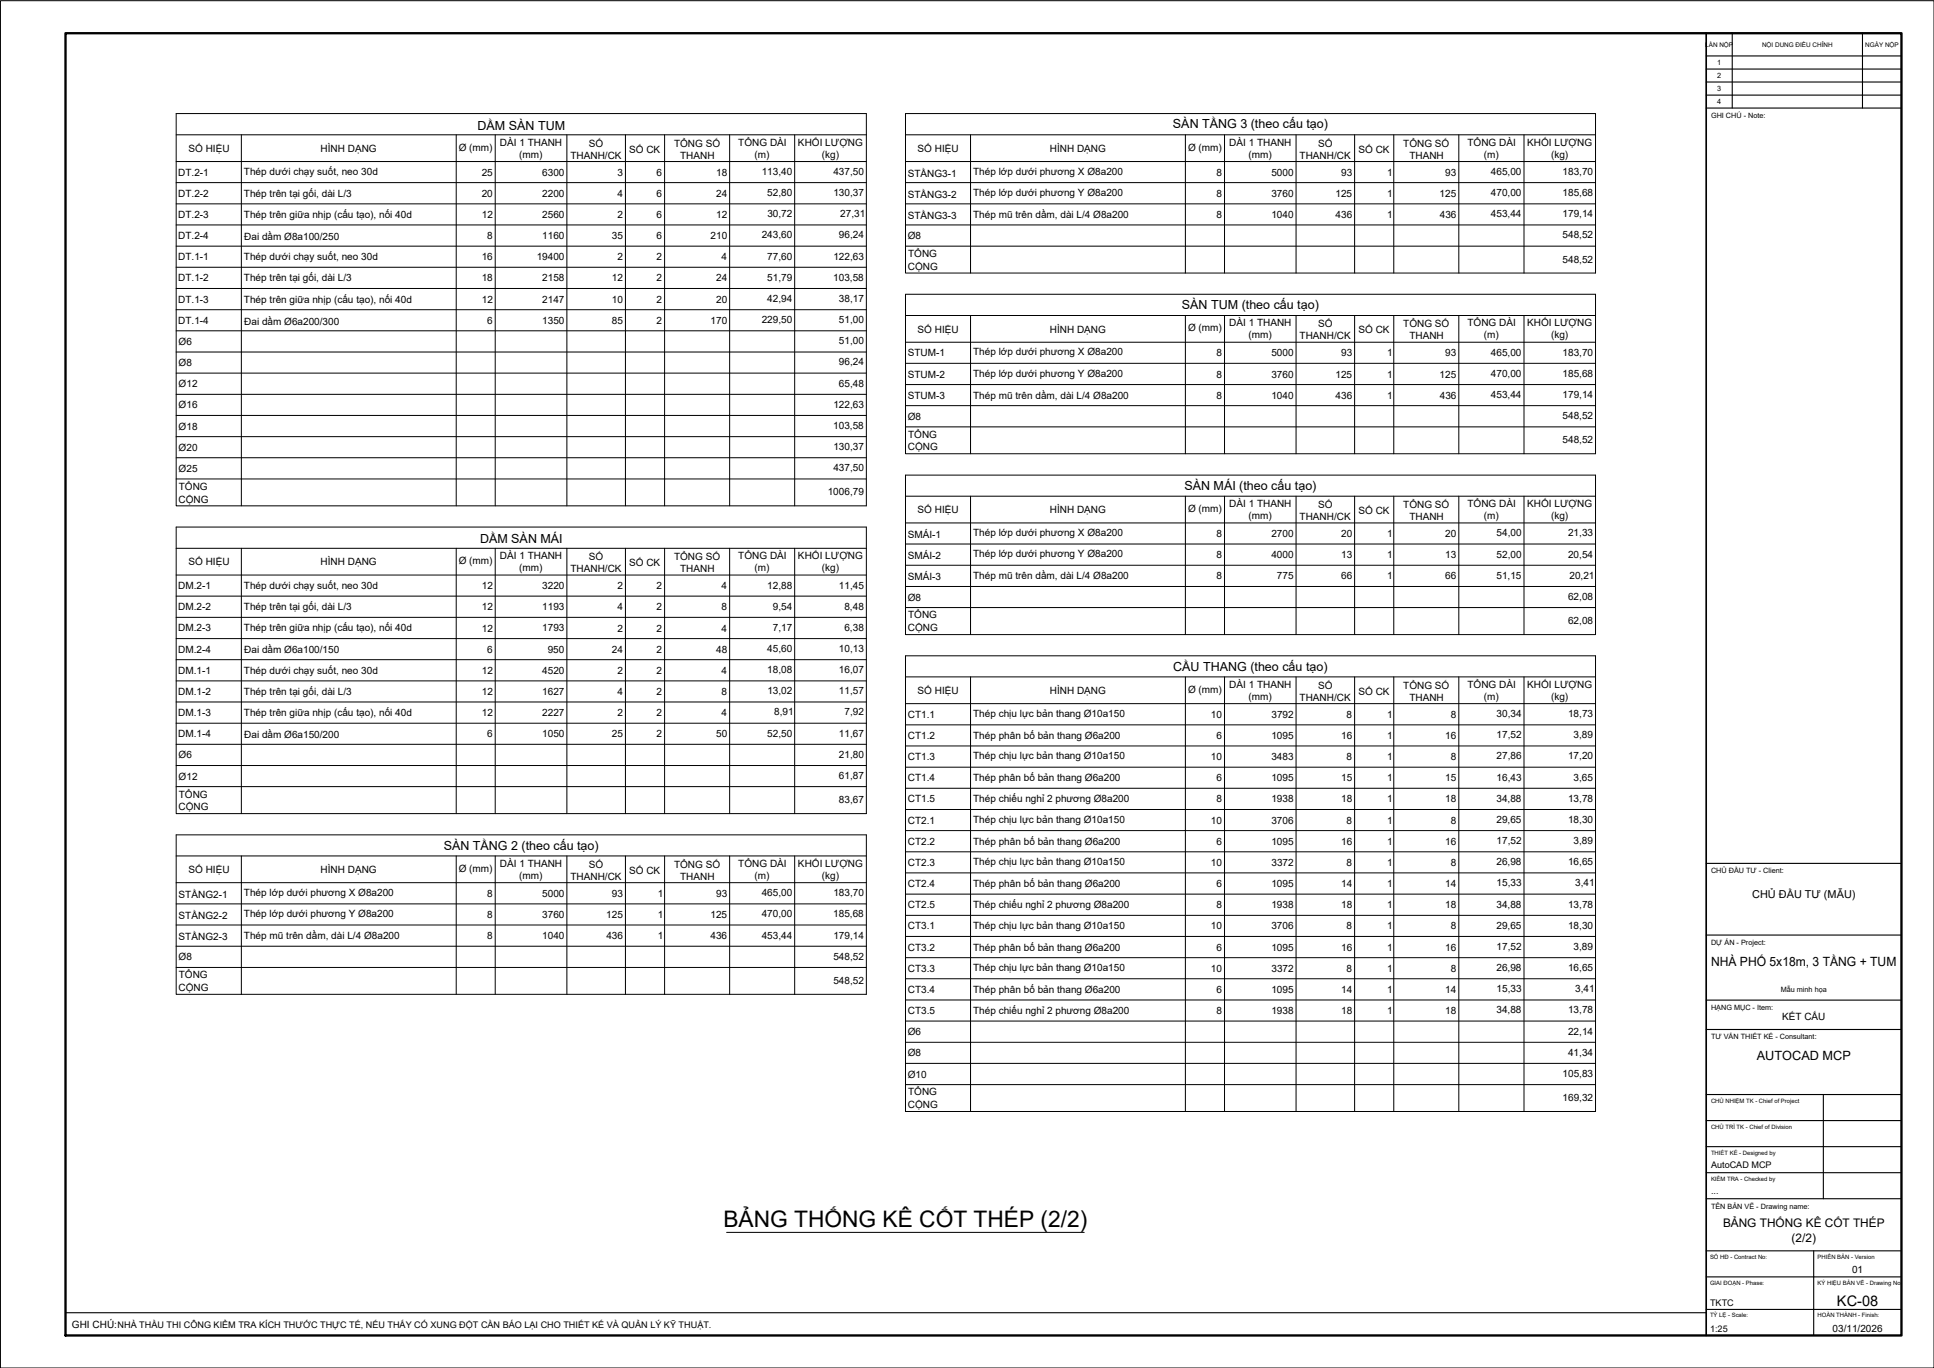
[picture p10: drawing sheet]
<svg xmlns="http://www.w3.org/2000/svg" width="594mm" height="420mm" viewBox="0 0 594 420" stroke-linecap="round" stroke-linejoin="round" font-family="sans-serif">
<defs><g id="words">
<text font-size="7" x="222.2" y="376.9">BẢNG THỐNG KÊ CỐT THÉP (2/2)</text>
<text font-size="4.5" x="564.3" y="401">KC-08</text>
<g font-size="3.9">
<text x="525.6" y="296.7">NHÀ PHỐ 5x18m, 3 TẦNG + TUM</text>
<text x="539.6" y="325.7">AUTOCAD MCP</text>
</g>
<g font-size="3.8">
<text x="146.7" y="39.8">DẦM SÀN TUM</text>
<text x="360.3" y="39.5">SÀN TẦNG 3 (theo cấu tạo)</text>
<text x="363.1" y="95">SÀN TUM (theo cấu tạo)</text>
<text x="363.8" y="150.5">SÀN MÁI (theo cấu tạo)</text>
<text x="147.5" y="166.8">DẦM SÀN MÁI</text>
<text x="360.4" y="206">CẦU THANG (theo cấu tạo)</text>
<text x="136.3" y="261">SÀN TẦNG 2 (theo cấu tạo)</text>
</g>
<g font-size="3.6">
<text x="529.3" y="377">BẢNG THỐNG KÊ CỐT THÉP</text>
<text x="550.3" y="381.6">(2/2)</text>
</g>
<text font-size="3.4" x="538.2" y="275.7">CHỦ ĐẦU TƯ (MẪU)</text>
<g font-size="3.1">
<text x="57.9" y="46.7">SỐ HIỆU</text>
<text x="98.5" y="46.7">HÌNH DẠNG</text>
<text x="140.9" y="46.3">Ø (mm)</text>
<text x="153.6" y="44.7">DÀI 1 THANH</text>
<text x="180.9" y="45">SỐ</text>
<text x="193.3" y="46.9">SỐ CK</text>
<text x="207.1" y="45">TỔNG SỐ</text>
<text x="226.8" y="44.7">TỔNG DÀI</text>
<text x="245.1" y="44.7">KHỐI LƯỢNG</text>
<text x="281.9" y="46.7">SỐ HIỆU</text>
<text x="322.5" y="46.7">HÌNH DẠNG</text>
<text x="364.9" y="46.3">Ø (mm)</text>
<text x="377.6" y="44.7">DÀI 1 THANH</text>
<text x="404.9" y="45">SỐ</text>
<text x="417.3" y="46.9">SỐ CK</text>
<text x="431.1" y="45">TỔNG SỐ</text>
<text x="450.8" y="44.7">TỔNG DÀI</text>
<text x="469.2" y="44.7">KHỐI LƯỢNG</text>
<text x="54.8" y="54">DT.2-1</text>
<text x="74.9" y="53.9">Thép dưới chạy suốt, neo 30d</text>
<text x="148" y="53.9">25</text>
<text x="159.5" y="48.4">(mm)</text>
<text x="166.6" y="53.9">6300</text>
<text x="175.2" y="48.7">THANH/CK</text>
<text x="189.7" y="53.9">3</text>
<text x="201.7" y="53.9">6</text>
<text x="208.9" y="48.7">THANH</text>
<text x="220" y="53.9">18</text>
<text x="231.8" y="48.4">(m)</text>
<text x="234" y="53.7">113,40</text>
<text x="252.4" y="48.4">(kg)</text>
<text x="256" y="53.7">437,50</text>
<text x="298.9" y="53.7">Thép lớp dưới phương X Ø8a200</text>
<text x="373.7" y="53.9">8</text>
<text x="383.5" y="48.4">(mm)</text>
<text x="390.5" y="53.9">5000</text>
<text x="399.2" y="48.7">THANH/CK</text>
<text x="412" y="53.9">93</text>
<text x="426.1" y="54">1</text>
<text x="432.9" y="48.7">THANH</text>
<text x="444" y="53.9">93</text>
<text x="455.8" y="48.4">(m)</text>
<text x="458" y="53.7">465,00</text>
<text x="476.4" y="48.4">(kg)</text>
<text x="480" y="53.7">183,70</text>
<text x="278.9" y="54.2">STẦNG3-1</text>
<text x="54.8" y="60.5">DT.2-2</text>
<text x="74.9" y="60.4">Thép trên tại gối, dài L/3</text>
<text x="148" y="60.5">20</text>
<text x="166.6" y="60.5">2200</text>
<text x="189.7" y="60.5">4</text>
<text x="201.7" y="60.5">6</text>
<text x="220" y="60.5">24</text>
<text x="235.7" y="60.2">52,80</text>
<text x="256" y="60.2">130,37</text>
<text x="278.9" y="60.7">STẦNG3-2</text>
<text x="298.9" y="60.2">Thép lớp dưới phương Y Ø8a200</text>
<text x="373.7" y="60.5">8</text>
<text x="390.5" y="60.5">3760</text>
<text x="410.2" y="60.5">125</text>
<text x="426.1" y="60.5">1</text>
<text x="442.2" y="60.5">125</text>
<text x="458" y="60.2">470,00</text>
<text x="480" y="60.2">185,68</text>
<text x="54.8" y="66.9">DT.2-3</text>
<text x="74.9" y="66.9">Thép trên giữa nhịp (cấu tạo), nối 40d</text>
<text x="148" y="67">12</text>
<text x="166.6" y="66.9">2560</text>
<text x="189.7" y="67">2</text>
<text x="201.7" y="66.9">6</text>
<text x="220" y="67">12</text>
<text x="235.7" y="66.8">30,72</text>
<text x="258.1" y="66.8">27,31</text>
<text x="278.9" y="67.2">STẦNG3-3</text>
<text x="298.9" y="66.9">Thép mũ trên dầm, dài L/4 Ø8a200</text>
<text x="373.7" y="66.9">8</text>
<text x="390.5" y="66.9">1040</text>
<text x="410.3" y="66.9">436</text>
<text x="426.1" y="67">1</text>
<text x="442.3" y="66.9">436</text>
<text x="458" y="66.8">453,44</text>
<text x="480" y="66.8">179,14</text>
<text x="54.8" y="73.4">DT.2-4</text>
<text x="75" y="73.7">Đai dầm Ø8a100/250</text>
<text x="149.7" y="73.4">8</text>
<text x="166.6" y="73.4">1160</text>
<text x="187.9" y="73.4">35</text>
<text x="201.7" y="73.4">6</text>
<text x="218.3" y="73.4">210</text>
<text x="234" y="73.2">243,60</text>
<text x="257.7" y="73.2">96,24</text>
<text x="278.9" y="73.4">Ø8</text>
<text x="480" y="73.2">548,52</text>
<text x="54.8" y="80">DT.1-1</text>
<text x="74.9" y="79.9">Thép dưới chạy suốt, neo 30d</text>
<text x="148" y="79.9">16</text>
<text x="164.9" y="79.9">19400</text>
<text x="189.7" y="80">2</text>
<text x="201.7" y="80">2</text>
<text x="221.7" y="80">4</text>
<text x="235.7" y="79.8">77,60</text>
<text x="256" y="79.8">122,63</text>
<text x="278.9" y="82.8">CỘNG</text>
<text x="278.9" y="78.9">TỔNG</text>
<text x="480" y="80.6">548,52</text>
<text x="54.8" y="86.4">DT.1-2</text>
<text x="74.9" y="86.4">Thép trên tại gối, dài L/3</text>
<text x="148" y="86.4">18</text>
<text x="166.6" y="86.4">2158</text>
<text x="188" y="86.4">12</text>
<text x="201.7" y="86.4">2</text>
<text x="220" y="86.4">24</text>
<text x="235.7" y="86.2">51,79</text>
<text x="256" y="86.2">103,58</text>
<text x="54.8" y="92.9">DT.1-3</text>
<text x="74.9" y="92.9">Thép trên giữa nhịp (cấu tạo), nối 40d</text>
<text x="148" y="93">12</text>
<text x="166.6" y="93">2147</text>
<text x="188" y="92.9">10</text>
<text x="201.7" y="93">2</text>
<text x="220" y="92.9">20</text>
<text x="235.7" y="92.8">42,94</text>
<text x="257.7" y="92.8">38,17</text>
<text x="54.8" y="99.4">DT.1-4</text>
<text x="75" y="99.7">Đai dầm Ø6a200/300</text>
<text x="149.7" y="99.4">6</text>
<text x="166.6" y="99.4">1350</text>
<text x="187.9" y="99.4">85</text>
<text x="201.7" y="99.4">2</text>
<text x="218.3" y="99.4">170</text>
<text x="234" y="99.2">229,50</text>
<text x="257.7" y="99.2">51,00</text>
<text x="364.9" y="101.8">Ø (mm)</text>
<text x="377.6" y="100.2">DÀI 1 THANH</text>
<text x="404.9" y="100.5">SỐ</text>
<text x="431.1" y="100.5">TỔNG SỐ</text>
<text x="450.8" y="100.2">TỔNG DÀI</text>
<text x="469.2" y="100.2">KHỐI LƯỢNG</text>
<text x="54.9" y="106">Ø6</text>
<text x="257.7" y="105.7">51,00</text>
<text x="281.9" y="102.2">SỐ HIỆU</text>
<text x="322.5" y="102.2">HÌNH DẠNG</text>
<text x="383.5" y="103.9">(mm)</text>
<text x="399.2" y="104.2">THANH/CK</text>
<text x="417.3" y="102.4">SỐ CK</text>
<text x="432.9" y="104.2">THANH</text>
<text x="455.8" y="103.9">(m)</text>
<text x="476.4" y="103.9">(kg)</text>
<text x="54.9" y="112.4">Ø8</text>
<text x="257.7" y="112.2">96,24</text>
<text x="278.9" y="109.5">STUM-1</text>
<text x="298.9" y="109.2">Thép lớp dưới phương X Ø8a200</text>
<text x="373.7" y="109.4">8</text>
<text x="390.5" y="109.4">5000</text>
<text x="412" y="109.4">93</text>
<text x="426.1" y="109.5">1</text>
<text x="444" y="109.4">93</text>
<text x="458" y="109.3">465,00</text>
<text x="480" y="109.3">183,70</text>
<text x="54.9" y="119">Ø12</text>
<text x="257.7" y="118.7">65,48</text>
<text x="278.9" y="116">STUM-2</text>
<text x="298.9" y="115.7">Thép lớp dưới phương Y Ø8a200</text>
<text x="373.7" y="116">8</text>
<text x="390.5" y="116">3760</text>
<text x="410.2" y="116">125</text>
<text x="426.1" y="116">1</text>
<text x="442.2" y="116">125</text>
<text x="458" y="115.7">470,00</text>
<text x="480" y="115.7">185,68</text>
<text x="54.9" y="125.4">Ø16</text>
<text x="256" y="125.3">122,63</text>
<text x="278.9" y="122.5">STUM-3</text>
<text x="298.9" y="122.4">Thép mũ trên dầm, dài L/4 Ø8a200</text>
<text x="373.7" y="122.4">8</text>
<text x="390.5" y="122.4">1040</text>
<text x="410.3" y="122.4">436</text>
<text x="426.1" y="122.5">1</text>
<text x="442.3" y="122.4">436</text>
<text x="458" y="122.3">453,44</text>
<text x="480" y="122.3">179,14</text>
<text x="54.9" y="132">Ø18</text>
<text x="256" y="131.7">103,58</text>
<text x="278.9" y="128.9">Ø8</text>
<text x="480" y="128.7">548,52</text>
<text x="278.9" y="134.4">TỔNG</text>
<text x="480" y="136.1">548,52</text>
<text x="54.9" y="138.5">Ø20</text>
<text x="256" y="138.3">130,37</text>
<text x="278.9" y="138.3">CỘNG</text>
<text x="54.9" y="144.9">Ø25</text>
<text x="256" y="144.7">437,50</text>
<text x="54.8" y="154.3">CỘNG</text>
<text x="54.9" y="150.4">TỔNG</text>
<text x="254.3" y="152.1">1006,79</text>
<text x="377.6" y="155.7">DÀI 1 THANH</text>
<text x="404.9" y="156">SỐ</text>
<text x="450.8" y="155.7">TỔNG DÀI</text>
<text x="469.2" y="155.7">KHỐI LƯỢNG</text>
<text x="281.9" y="157.6">SỐ HIỆU</text>
<text x="322.5" y="157.6">HÌNH DẠNG</text>
<text x="364.9" y="157.3">Ø (mm)</text>
<text x="383.5" y="159.4">(mm)</text>
<text x="399.2" y="159.7">THANH/CK</text>
<text x="417.3" y="157.9">SỐ CK</text>
<text x="431.1" y="156">TỔNG SỐ</text>
<text x="432.9" y="159.7">THANH</text>
<text x="455.8" y="159.4">(m)</text>
<text x="476.4" y="159.4">(kg)</text>
<text x="278.9" y="165.2">SMÁI-1</text>
<text x="298.9" y="164.7">Thép lớp dưới phương X Ø8a200</text>
<text x="373.7" y="164.9">8</text>
<text x="390.5" y="164.9">2700</text>
<text x="412" y="164.9">20</text>
<text x="426.1" y="165">1</text>
<text x="444" y="164.9">20</text>
<text x="459.7" y="164.8">54,00</text>
<text x="481.7" y="164.8">21,33</text>
<text x="57.9" y="173.7">SỐ HIỆU</text>
<text x="98.5" y="173.7">HÌNH DẠNG</text>
<text x="140.9" y="173.3">Ø (mm)</text>
<text x="153.6" y="171.7">DÀI 1 THANH</text>
<text x="180.9" y="172">SỐ</text>
<text x="193.3" y="173.9">SỐ CK</text>
<text x="207.1" y="172">TỔNG SỐ</text>
<text x="226.8" y="171.7">TỔNG DÀI</text>
<text x="245.1" y="171.7">KHỐI LƯỢNG</text>
<text x="278.9" y="171.7">SMÁI-2</text>
<text x="298.9" y="171.2">Thép lớp dưới phương Y Ø8a200</text>
<text x="373.7" y="171.4">8</text>
<text x="390.5" y="171.4">4000</text>
<text x="412" y="171.4">13</text>
<text x="426.1" y="171.4">1</text>
<text x="444" y="171.4">13</text>
<text x="459.7" y="171.2">52,00</text>
<text x="481.7" y="171.2">20,54</text>
<text x="159.5" y="175.4">(mm)</text>
<text x="175.2" y="175.7">THANH/CK</text>
<text x="208.9" y="175.7">THANH</text>
<text x="231.8" y="175.4">(m)</text>
<text x="252.4" y="175.4">(kg)</text>
<text x="278.9" y="178.2">SMÁI-3</text>
<text x="298.9" y="177.9">Thép mũ trên dầm, dài L/4 Ø8a200</text>
<text x="373.7" y="177.9">8</text>
<text x="392.2" y="177.9">775</text>
<text x="412" y="177.9">66</text>
<text x="426.1" y="178">1</text>
<text x="444" y="177.9">66</text>
<text x="459.7" y="177.8">51,15</text>
<text x="482.1" y="177.8">20,21</text>
<text x="54.8" y="181">DM.2-1</text>
<text x="74.9" y="180.9">Thép dưới chạy suốt, neo 30d</text>
<text x="148" y="181">12</text>
<text x="166.6" y="180.9">3220</text>
<text x="189.7" y="181">2</text>
<text x="201.7" y="181">2</text>
<text x="221.7" y="181">4</text>
<text x="235.7" y="180.8">12,88</text>
<text x="257.7" y="180.8">11,45</text>
<text x="278.9" y="184.4">Ø8</text>
<text x="481.7" y="184.2">62,08</text>
<text x="54.8" y="187.5">DM.2-2</text>
<text x="74.9" y="187.4">Thép trên tại gối, dài L/3</text>
<text x="148" y="187.5">12</text>
<text x="166.6" y="187.5">1193</text>
<text x="189.7" y="187.5">4</text>
<text x="201.7" y="187.5">2</text>
<text x="221.7" y="187.5">8</text>
<text x="237.4" y="187.2">9,54</text>
<text x="259.4" y="187.2">8,48</text>
<text x="278.9" y="189.9">TỔNG</text>
<text x="481.7" y="191.6">62,08</text>
<text x="54.8" y="193.9">DM.2-3</text>
<text x="74.9" y="193.9">Thép trên giữa nhịp (cấu tạo), nối 40d</text>
<text x="148" y="194">12</text>
<text x="166.6" y="193.9">1793</text>
<text x="189.7" y="194">2</text>
<text x="201.7" y="194">2</text>
<text x="221.7" y="194">4</text>
<text x="237.4" y="193.8">7,17</text>
<text x="259.4" y="193.8">6,38</text>
<text x="278.9" y="193.8">CỘNG</text>
<text x="54.8" y="200.4">DM.2-4</text>
<text x="75" y="200.7">Đai dầm Ø6a100/150</text>
<text x="149.7" y="200.4">6</text>
<text x="168.2" y="200.4">950</text>
<text x="188" y="200.4">24</text>
<text x="201.7" y="200.4">2</text>
<text x="220" y="200.4">48</text>
<text x="235.7" y="200.2">45,60</text>
<text x="257.7" y="200.2">10,13</text>
<text x="54.8" y="207">DM.1-1</text>
<text x="74.9" y="206.9">Thép dưới chạy suốt, neo 30d</text>
<text x="148" y="207">12</text>
<text x="166.6" y="207">4520</text>
<text x="189.7" y="207">2</text>
<text x="201.7" y="207">2</text>
<text x="221.7" y="207">4</text>
<text x="235.7" y="206.8">18,08</text>
<text x="257.7" y="206.8">16,07</text>
<text x="54.8" y="213.5">DM.1-2</text>
<text x="74.9" y="213.4">Thép trên tại gối, dài L/3</text>
<text x="148" y="213.5">12</text>
<text x="166.6" y="213.4">1627</text>
<text x="189.7" y="213.4">4</text>
<text x="201.7" y="213.5">2</text>
<text x="221.7" y="213.4">8</text>
<text x="235.7" y="213.2">13,02</text>
<text x="257.7" y="213.2">11,57</text>
<text x="281.9" y="213.1">SỐ HIỆU</text>
<text x="322.5" y="213.1">HÌNH DẠNG</text>
<text x="364.9" y="212.8">Ø (mm)</text>
<text x="377.6" y="211.2">DÀI 1 THANH</text>
<text x="383.5" y="214.9">(mm)</text>
<text x="399.2" y="215.2">THANH/CK</text>
<text x="404.9" y="211.5">SỐ</text>
<text x="417.3" y="213.4">SỐ CK</text>
<text x="431.1" y="211.5">TỔNG SỐ</text>
<text x="432.9" y="215.2">THANH</text>
<text x="450.8" y="211.2">TỔNG DÀI</text>
<text x="455.8" y="214.9">(m)</text>
<text x="469.2" y="211.2">KHỐI LƯỢNG</text>
<text x="476.4" y="214.9">(kg)</text>
<text x="54.8" y="220">DM.1-3</text>
<text x="74.9" y="219.9">Thép trên giữa nhịp (cấu tạo), nối 40d</text>
<text x="148" y="220">12</text>
<text x="166.6" y="220">2227</text>
<text x="189.7" y="220">2</text>
<text x="201.7" y="220">2</text>
<text x="221.7" y="220">4</text>
<text x="237.8" y="219.8">8,91</text>
<text x="259.4" y="219.8">7,92</text>
<text x="278.9" y="220.5">CT1.1</text>
<text x="298.9" y="220.2">Thép chịu lực bản thang Ø10a150</text>
<text x="372" y="220.4">10</text>
<text x="390.6" y="220.4">3792</text>
<text x="413.7" y="220.4">8</text>
<text x="426.1" y="220.5">1</text>
<text x="445.7" y="220.4">8</text>
<text x="459.7" y="220.3">30,34</text>
<text x="481.7" y="220.3">18,73</text>
<text x="54.8" y="226.5">DM.1-4</text>
<text x="75" y="226.7">Đai dầm Ø6a150/200</text>
<text x="149.7" y="226.4">6</text>
<text x="166.6" y="226.4">1050</text>
<text x="187.9" y="226.4">25</text>
<text x="201.7" y="226.5">2</text>
<text x="220" y="226.4">50</text>
<text x="235.7" y="226.3">52,50</text>
<text x="257.7" y="226.3">11,67</text>
<text x="278.9" y="226.9">CT1.2</text>
<text x="298.9" y="226.9">Thép phân bố bản thang Ø6a200</text>
<text x="373.7" y="226.9">6</text>
<text x="390.5" y="226.9">1095</text>
<text x="412" y="226.9">16</text>
<text x="426.1" y="226.9">1</text>
<text x="444" y="226.9">16</text>
<text x="459.7" y="226.7">17,52</text>
<text x="483.4" y="226.7">3,89</text>
<text x="54.9" y="233">Ø6</text>
<text x="257.7" y="232.7">21,80</text>
<text x="278.9" y="233.5">CT1.3</text>
<text x="298.9" y="233.2">Thép chịu lực bản thang Ø10a150</text>
<text x="372" y="233.5">10</text>
<text x="390.5" y="233.5">3483</text>
<text x="413.7" y="233.5">8</text>
<text x="426.1" y="233.5">1</text>
<text x="445.7" y="233.5">8</text>
<text x="459.7" y="233.3">27,86</text>
<text x="481.7" y="233.3">17,20</text>
<text x="54.9" y="239.5">Ø12</text>
<text x="257.7" y="239.3">61,87</text>
<text x="278.9" y="239.9">CT1.4</text>
<text x="298.9" y="239.9">Thép phân bố bản thang Ø6a200</text>
<text x="373.7" y="239.9">6</text>
<text x="390.5" y="239.9">1095</text>
<text x="412" y="239.9">15</text>
<text x="426.1" y="240">1</text>
<text x="444" y="239.9">15</text>
<text x="459.7" y="239.7">16,43</text>
<text x="483.4" y="239.7">3,65</text>
<text x="54.9" y="244.9">TỔNG</text>
<text x="54.8" y="248.8">CỘNG</text>
<text x="257.7" y="246.6">83,67</text>
<text x="278.9" y="246.5">CT1.5</text>
<text x="298.9" y="246.4">Thép chiếu nghỉ 2 phương Ø8a200</text>
<text x="373.7" y="246.5">8</text>
<text x="390.5" y="246.5">1938</text>
<text x="412" y="246.5">18</text>
<text x="426.1" y="246.5">1</text>
<text x="444" y="246.5">18</text>
<text x="459.7" y="246.3">34,88</text>
<text x="481.7" y="246.3">13,78</text>
<text x="278.9" y="253">CT2.1</text>
<text x="298.9" y="252.7">Thép chịu lực bản thang Ø10a150</text>
<text x="372" y="252.9">10</text>
<text x="390.5" y="252.9">3706</text>
<text x="413.7" y="252.9">8</text>
<text x="426.1" y="253">1</text>
<text x="445.7" y="252.9">8</text>
<text x="459.7" y="252.8">29,65</text>
<text x="481.7" y="252.8">18,30</text>
<text x="278.9" y="259.5">CT2.2</text>
<text x="298.9" y="259.4">Thép phân bố bản thang Ø6a200</text>
<text x="373.7" y="259.5">6</text>
<text x="390.5" y="259.5">1095</text>
<text x="412" y="259.5">16</text>
<text x="426.1" y="259.5">1</text>
<text x="444" y="259.5">16</text>
<text x="459.7" y="259.2">17,52</text>
<text x="483.4" y="259.2">3,89</text>
<text x="57.9" y="268.1">SỐ HIỆU</text>
<text x="98.5" y="268.1">HÌNH DẠNG</text>
<text x="140.9" y="267.8">Ø (mm)</text>
<text x="153.6" y="266.2">DÀI 1 THANH</text>
<text x="159.5" y="269.9">(mm)</text>
<text x="180.9" y="266.5">SỐ</text>
<text x="193.3" y="268.4">SỐ CK</text>
<text x="207.1" y="266.6">TỔNG SỐ</text>
<text x="226.8" y="266.2">TỔNG DÀI</text>
<text x="231.8" y="269.9">(m)</text>
<text x="245.1" y="266.2">KHỐI LƯỢNG</text>
<text x="252.4" y="269.9">(kg)</text>
<text x="278.9" y="266">CT2.3</text>
<text x="298.9" y="265.7">Thép chịu lực bản thang Ø10a150</text>
<text x="372" y="265.9">10</text>
<text x="390.6" y="265.9">3372</text>
<text x="413.7" y="265.9">8</text>
<text x="426.1" y="266">1</text>
<text x="445.7" y="265.9">8</text>
<text x="459.7" y="265.8">26,98</text>
<text x="481.7" y="265.8">16,65</text>
<text x="54.9" y="275.7">STẦNG2-1</text>
<text x="74.9" y="275.2">Thép lớp dưới phương X Ø8a200</text>
<text x="149.7" y="275.5">8</text>
<text x="166.6" y="275.5">5000</text>
<text x="175.2" y="270.2">THANH/CK</text>
<text x="188" y="275.5">93</text>
<text x="202.1" y="275.5">1</text>
<text x="208.9" y="270.2">THANH</text>
<text x="220" y="275.5">93</text>
<text x="234" y="275.3">465,00</text>
<text x="256" y="275.3">183,70</text>
<text x="278.9" y="272.5">CT2.4</text>
<text x="298.9" y="272.4">Thép phân bố bản thang Ø6a200</text>
<text x="373.7" y="272.5">6</text>
<text x="390.5" y="272.5">1095</text>
<text x="412" y="272.5">14</text>
<text x="426.1" y="272.5">1</text>
<text x="444" y="272.5">14</text>
<text x="459.7" y="272.2">15,33</text>
<text x="483.8" y="272.2">3,41</text>
<text x="74.9" y="281.7">Thép lớp dưới phương Y Ø8a200</text>
<text x="149.7" y="281.9">8</text>
<text x="166.6" y="281.9">3760</text>
<text x="186.2" y="281.9">125</text>
<text x="202.1" y="282">1</text>
<text x="218.2" y="281.9">125</text>
<text x="234" y="281.8">470,00</text>
<text x="256" y="281.8">185,68</text>
<text x="278.9" y="279">CT2.5</text>
<text x="298.9" y="278.9">Thép chiếu nghỉ 2 phương Ø8a200</text>
<text x="373.7" y="278.9">8</text>
<text x="390.5" y="278.9">1938</text>
<text x="412" y="278.9">18</text>
<text x="426.1" y="279">1</text>
<text x="444" y="278.9">18</text>
<text x="459.7" y="278.8">34,88</text>
<text x="481.7" y="278.8">13,78</text>
<text x="54.9" y="282.2">STẦNG2-2</text>
<text x="278.9" y="285.5">CT3.1</text>
<text x="298.9" y="285.2">Thép chịu lực bản thang Ø10a150</text>
<text x="372" y="285.5">10</text>
<text x="390.5" y="285.5">3706</text>
<text x="413.7" y="285.5">8</text>
<text x="426.1" y="285.5">1</text>
<text x="445.7" y="285.5">8</text>
<text x="459.7" y="285.2">29,65</text>
<text x="481.7" y="285.2">18,30</text>
<text x="54.9" y="288.7">STẦNG2-3</text>
<text x="74.9" y="288.4">Thép mũ trên dầm, dài L/4 Ø8a200</text>
<text x="149.7" y="288.5">8</text>
<text x="166.6" y="288.5">1040</text>
<text x="186.3" y="288.5">436</text>
<text x="202.1" y="288.5">1</text>
<text x="218.2" y="288.5">436</text>
<text x="234" y="288.2">453,44</text>
<text x="256" y="288.2">179,14</text>
<text x="278.9" y="292">CT3.2</text>
<text x="298.9" y="291.9">Thép phân bố bản thang Ø6a200</text>
<text x="373.7" y="292">6</text>
<text x="390.5" y="292">1095</text>
<text x="412" y="292">16</text>
<text x="426.1" y="292">1</text>
<text x="444" y="292">16</text>
<text x="459.7" y="291.8">17,52</text>
<text x="483.4" y="291.8">3,89</text>
<text x="54.9" y="295">Ø8</text>
<text x="256" y="294.8">548,52</text>
<text x="278.9" y="298.4">CT3.3</text>
<text x="298.9" y="298.2">Thép chịu lực bản thang Ø10a150</text>
<text x="372" y="298.4">10</text>
<text x="390.6" y="298.4">3372</text>
<text x="413.7" y="298.4">8</text>
<text x="426.1" y="298.5">1</text>
<text x="445.7" y="298.4">8</text>
<text x="459.7" y="298.2">26,98</text>
<text x="481.7" y="298.2">16,65</text>
<text x="54.8" y="304.3">CỘNG</text>
<text x="54.9" y="300.4">TỔNG</text>
<text x="256" y="302.1">548,52</text>
<text x="278.9" y="305">CT3.4</text>
<text x="298.9" y="304.9">Thép phân bố bản thang Ø6a200</text>
<text x="373.7" y="305">6</text>
<text x="390.5" y="305">1095</text>
<text x="412" y="305">14</text>
<text x="426.1" y="305">1</text>
<text x="444" y="305">14</text>
<text x="459.7" y="304.8">15,33</text>
<text x="483.8" y="304.8">3,41</text>
<text x="278.9" y="311.5">CT3.5</text>
<text x="298.9" y="311.4">Thép chiếu nghỉ 2 phương Ø8a200</text>
<text x="373.7" y="311.4">8</text>
<text x="390.5" y="311.4">1938</text>
<text x="412" y="311.4">18</text>
<text x="426.1" y="311.5">1</text>
<text x="444" y="311.4">18</text>
<text x="459.7" y="311.3">34,88</text>
<text x="481.7" y="311.3">13,78</text>
<text x="278.9" y="318">Ø6</text>
<text x="481.7" y="317.8">22,14</text>
<text x="547.4" y="313.2">KẾT CẤU</text>
<text x="278.9" y="324.5">Ø8</text>
<text x="481.7" y="324.3">41,34</text>
<text x="278.9" y="331">Ø10</text>
<text x="480" y="330.8">105,83</text>
<text x="278.9" y="340.4">CỘNG</text>
<text x="278.9" y="336.4">TỔNG</text>
<text x="480" y="338.2">169,32</text>
<text x="568.9" y="391">01</text>
<text x="22.1" y="407.9">GHI CHÚ:NHÀ THẦU THI CÔNG KIỂM TRA KÍCH THƯỚC THỰC TẾ, NẾU THẤY CÓ XUNG ĐỘT CẦN BÁO LẠI CHO THIẾT KẾ VÀ QUẢN LÝ KỸ THUẬT.</text>
<text x="562.9" y="409">03/11/2026</text>
</g>
<g font-size="2.8">
<text x="525.6" y="358.8">AutoCAD MCP</text>
<text x="525.6" y="366.8">...</text>
<text x="525.3" y="401">TKTC</text>
<text x="525.3" y="409">1:25</text>
</g>
<g font-size="2.2">
<text x="527.5" y="20">1</text>
<text x="527.5" y="24">2</text>
<text x="527.5" y="28">3</text>
<text x="527.5" y="32">4</text>
<text x="525.6" y="36.2">GHI CHÚ - Note:</text>
<text x="525.6" y="268.2">CHỦ ĐẦU TƯ - Client:</text>
<text x="525.6" y="290.2">DỰ ÁN - Project:</text>
<text x="547" y="304.7">Mẫu minh họa</text>
<text x="525.6" y="310.2">HẠNG MỤC - Item:</text>
<text x="525.6" y="319.2">TƯ VẤN THIẾT KẾ - Consultant:</text>
<text x="525.6" y="371.2">TÊN BẢN VẼ - Drawing name:</text>
</g>
<g font-size="2">
<text x="523.8" y="14.4">LẦN NỘP</text>
<text x="541.2" y="14.4">NỘI DUNG ĐIỀU CHỈNH</text>
<text x="573" y="14.4">NGÀY NỘP</text>
</g>
<g font-size="1.8">
<text x="525.6" y="338.8">CHỦ NHIỆM TK - Chief of Project</text>
<text x="525.6" y="346.8">CHỦ TRÌ TK - Chief of Division</text>
<text x="525.6" y="354.8">THIẾT KẾ - Designed by</text>
<text x="525.6" y="362.8">KIỂM TRA - Checked by</text>
<text x="525.3" y="386.6">SỐ HĐ - Contract No:</text>
<text x="558.3" y="386.6">PHIÊN BẢN - Version</text>
<text x="525.3" y="394.6">GIAI ĐOẠN - Phase:</text>
<text x="558.3" y="394.6">KÝ HIỆU BẢN VẼ - Drawing No</text>
<text x="525.3" y="404.6">TỶ LỆ - Scale:</text>
<text x="558.3" y="404.6">HOÀN THÀNH - Finish:</text>
</g>
</g></defs>
<!-- layer: S-ANNO-TEXT -->
<g fill="none" stroke="#000" stroke-width=".31">
<path d="M54.1 34.9h212v120.5h-212zM278.1 34.9h212v49h-212zM54.1 41.4h212M54.1 49.6h212M54.1 56.1h212M74.1 41.4v114M140.1 41.4v114M152.1 41.4v114M174.1 41.4v114M192.1 41.4v114M204.1 41.4v114M224.1 41.4v114"/>
<path d="M244.1 41.4v114M278.1 41.4h212M278.1 49.6h212M278.1 56.1h212M298.1 41.4v42.5M364.1 41.4v42.5M376.1 41.4v42.5M398.1 41.4v42.5M416.1 41.4v42.5M428.1 41.4v42.5M448.1 41.4v42.5M468.1 41.4v42.5"/>
<path d="M54.1 62.6h212M54.1 69.1h212M54.1 75.6h212M278.1 62.6h212M278.1 69.1h212M278.1 75.6h212M54.1 82.1h212M54.1 88.6h212M54.1 95.1h212M278.1 90.4h212v49h-212zM278.1 96.9h212M298.1 96.9v42.5"/>
<path d="M364.1 96.9v42.5M376.1 96.9v42.5M398.1 96.9v42.5M416.1 96.9v42.5M428.1 96.9v42.5M448.1 96.9v42.5M468.1 96.9v42.5M54.1 101.6h212M54.1 108.1h212M54.1 114.6h212M278.1 105.1h212M278.1 111.6h212"/>
<path d="M278.1 118.1h212M54.1 121.1h212M54.1 127.6h212M54.1 134.1h212M278.1 124.6h212M278.1 131.1h212M54.1 140.6h212M54.1 147.1h212M278.1 145.9h212v49h-212zM278.1 152.4h212M298.1 152.4v42.5M364.1 152.4v42.5"/>
<path d="M376.1 152.4v42.5M398.1 152.4v42.5M416.1 152.4v42.5M428.1 152.4v42.5M448.1 152.4v42.5M468.1 152.4v42.5M54.1 161.9h212v88h-212zM54.1 168.4h212M54.1 176.6h212M74.1 168.4v81.5M140.1 168.4v81.5M152.1 168.4v81.5"/>
<path d="M174.1 168.4v81.5M192.1 168.4v81.5M204.1 168.4v81.5M224.1 168.4v81.5M244.1 168.4v81.5M278.1 160.6h212M278.1 167.1h212M278.1 173.6h212M54.1 183.1h212M54.1 189.6h212M54.1 196.1h212M278.1 180.1h212"/>
<path d="M278.1 186.6h212M54.1 202.6h212M54.1 209.1h212M54.1 215.6h212M278.1 201.4h212v140h-212zM278.1 207.9h212M278.1 216.1h212M298.1 207.9v133.5M364.1 207.9v133.5M376.1 207.9v133.5M398.1 207.9v133.5M416.1 207.9v133.5"/>
<path d="M428.1 207.9v133.5M448.1 207.9v133.5M468.1 207.9v133.5M54.1 222.1h212M54.1 228.6h212M54.1 235.1h212M278.1 222.6h212M278.1 229.1h212M278.1 235.6h212M54.1 256.4h212v49h-212zM54.1 241.6h212M278.1 242.1h212"/>
<path d="M278.1 248.6h212M278.1 255.1h212M54.1 262.9h212M54.1 271.1h212M54.1 277.6h212M74.1 262.9v42.5M140.1 262.9v42.5M152.1 262.9v42.5M174.1 262.9v42.5M192.1 262.9v42.5M204.1 262.9v42.5M224.1 262.9v42.5"/>
<path d="M244.1 262.9v42.5M278.1 261.6h212M278.1 268.1h212M278.1 274.6h212M54.1 284.1h212M54.1 290.6h212M54.1 297.1h212M278.1 281.1h212M278.1 287.6h212M278.1 294.1h212M278.1 300.6h212M278.1 307.1h212"/>
<path d="M278.1 313.6h212M278.1 320.1h212M278.1 326.6h212M278.1 333.1h212M223.2 378.5h109.9"/>
</g>
<!-- layer: A-ANNO-TTLB -->
<path d="M.1 .2h594v420h-594z" fill="none" stroke="#000" stroke-width=".31"/>
<path d="M20.1 10.2h564v400h-564z" fill="none" stroke="#000" stroke-width=".72"/>
<path d="M524.1 10.2v400" fill="none" stroke="#000" stroke-width=".51"/>
<g fill="none" stroke="#000" stroke-width=".34">
<path d="M524.1 17.2h60M532.1 10.2v23M572.1 10.2v23M524.1 33.2h60M524.1 21.2h60M524.1 25.2h60M524.1 29.2h60M524.1 265.2h60M524.1 287.2h60M524.1 307.2h60M524.1 316.2h60M524.1 336.2h60"/>
<path d="M560.1 336.2v32M524.1 344.2h60M524.1 352.2h60M524.1 368.2h60M524.1 360.2h60M524.1 384.2h60M524.1 392.2h60M557.1 384.2v26M20.1 403.2h504M524.1 402.2h60"/>
</g>
<use href="#words"/>
</svg>
